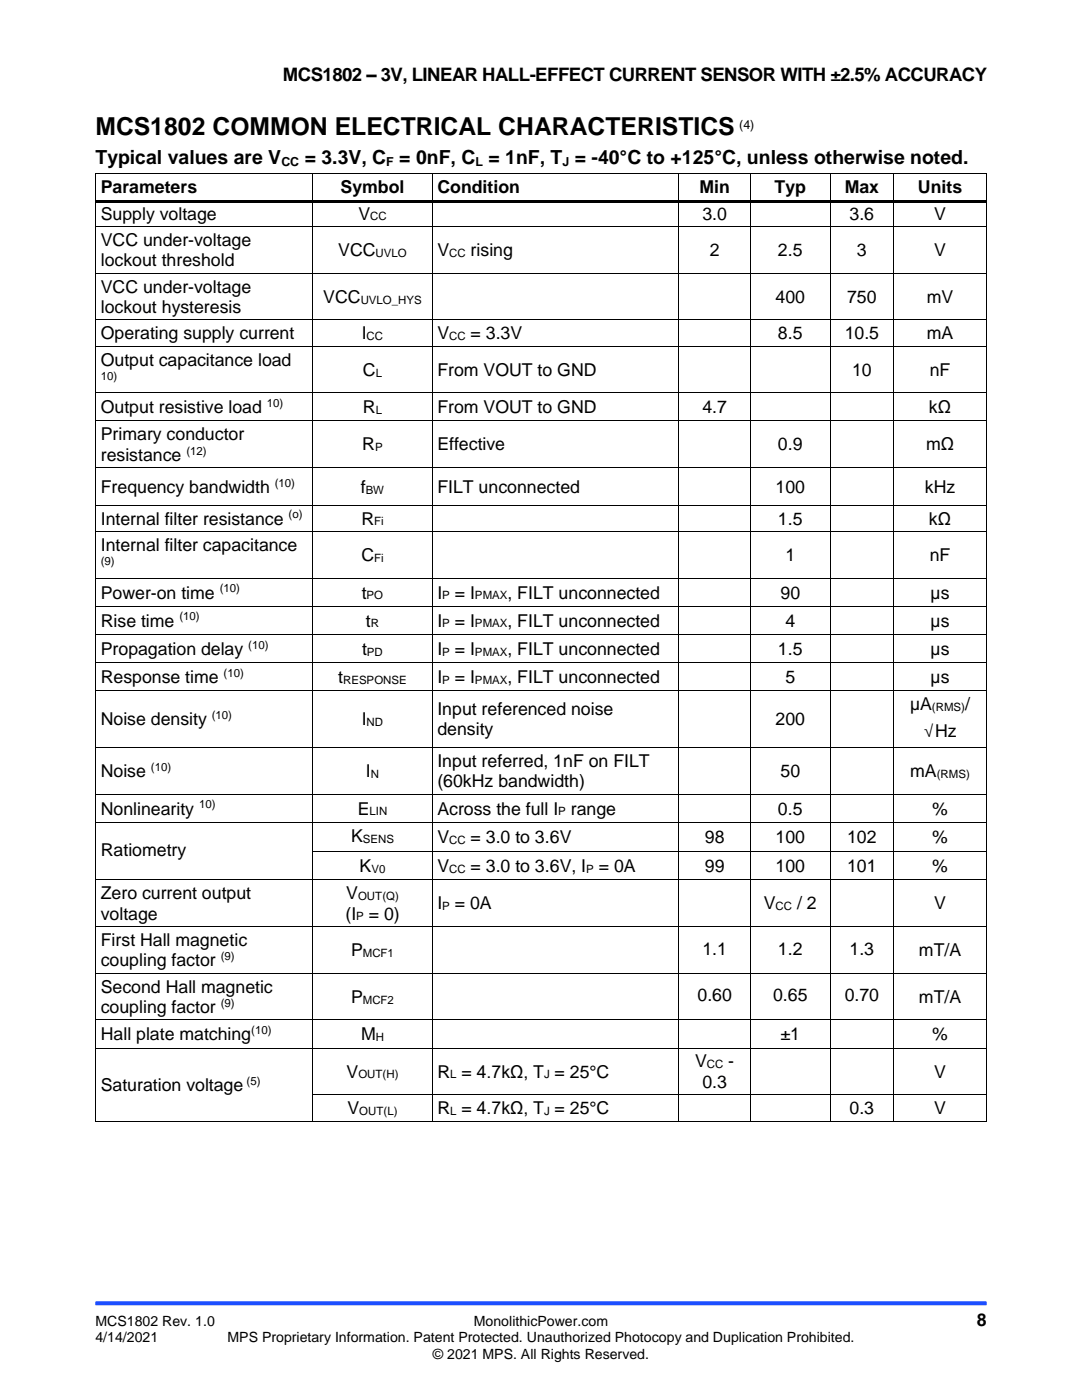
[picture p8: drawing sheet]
<svg xmlns="http://www.w3.org/2000/svg" width="216mm" height="279mm" viewBox="0 0 216 279" stroke-linecap="round" stroke-linejoin="round" font-family="sans-serif">
<defs><g id="words">
<text font-size="4.9" x="19" y="27">MCS1802 COMMON ELECTRICAL CHARACTERISTICS</text>
<g font-size="3.9">
<text x="19" y="32.7">Typical values are V</text>
<text x="60.8" y="32.7">= 3.3V, C = 0nF, C = 1nF, T = -40°C to +125°C, unless otherwise noted.</text>
</g>
<text font-size="3.7" x="56.5" y="16.2">MCS1802 – 3V, LINEAR HALL-EFFECT CURRENT SENSOR WITH ±2.5% ACCURACY</text>
<g font-size="3.5">
<text x="20.1" y="38.6">Parameters</text>
<text x="68" y="38.6">Symbol</text>
<text x="87.3" y="38.6">Condition</text>
<text x="139.6" y="38.6">Min</text>
<text x="154.6" y="38.6">Typ</text>
<text x="168.5" y="38.6">Max</text>
<text x="183.2" y="38.6">Units</text>
<text x="20.1" y="43.8">Supply voltage</text>
<text x="71.5" y="43.8">V</text>
<text x="140.2" y="43.8">3.0</text>
<text x="169.5" y="43.8">3.6</text>
<text x="186.4" y="43.8">V</text>
<text x="20.1" y="49.1">VCC under-voltage</text>
<text x="20.1" y="53.1">lockout threshold</text>
<text x="67.5" y="51.1">VCC</text>
<text x="87.3" y="51.1">V</text>
<text x="93.9" y="51.1">rising</text>
<text x="141.6" y="51.1">2</text>
<text x="155.2" y="51.1">2.5</text>
<text x="171" y="51.1">3</text>
<text x="186.4" y="51.1">V</text>
<text x="20.1" y="58.4">VCC under-voltage</text>
<text x="20.1" y="62.4">lockout hysteresis</text>
<text x="64.5" y="60.4">VCC</text>
<text x="154.7" y="60.4">400</text>
<text x="169" y="60.4">750</text>
<text x="184.9" y="60.4">mV</text>
<text x="20.1" y="67.7">Operating supply current</text>
<text x="72.2" y="67.7">I</text>
<text x="87.3" y="67.7">V</text>
<text x="93.9" y="67.7">= 3.3V</text>
<text x="155.2" y="67.7">8.5</text>
<text x="168.5" y="67.7">10.5</text>
<text x="184.9" y="67.7">mA</text>
<text x="20.1" y="72.9">Output capacitance load</text>
<text x="72.4" y="75">C</text>
<text x="87.3" y="75">From VOUT to GND</text>
<text x="170" y="75">10</text>
<text x="185.5" y="75">nF</text>
<text x="20.1" y="82.5">Output resistive load</text>
<text x="72.4" y="82.5">R</text>
<text x="87.3" y="82.5">From VOUT to GND</text>
<text x="140.2" y="82.5">4.7</text>
<text x="185.4" y="82.5">kΩ</text>
<text x="20.1" y="87.9">Primary conductor</text>
<text x="72.3" y="89.9">R</text>
<text x="87.3" y="89.9">Effective</text>
<text x="155.2" y="89.9">0.9</text>
<text x="184.8" y="89.9">mΩ</text>
<text x="20.1" y="91.9">resistance</text>
<text x="20.1" y="98.3">Frequency bandwidth</text>
<text x="72" y="98.3">f</text>
<text x="87.3" y="98.3">FILT unconnected</text>
<text x="154.7" y="98.3">100</text>
<text x="184.5" y="98.3">kHz</text>
<text x="20.1" y="104.7">Internal filter resistance</text>
<text x="72.1" y="104.7">R</text>
<text x="155.2" y="104.7">1.5</text>
<text x="185.4" y="104.7">kΩ</text>
<text x="20.1" y="110">Internal filter capacitance</text>
<text x="72.1" y="112">C</text>
<text x="156.7" y="112">1</text>
<text x="185.5" y="112">nF</text>
<text x="20.1" y="119.5">Power-on time</text>
<text x="72.2" y="119.5">t</text>
<text x="87.3" y="119.5">I</text>
<text x="90.7" y="119.5">= I</text>
<text x="101.3" y="119.5">, FILT unconnected</text>
<text x="155.7" y="119.5">90</text>
<text x="185.7" y="119.5">µs</text>
<text x="20.1" y="125.1">Rise time</text>
<text x="73" y="125.1">t</text>
<text x="87.3" y="125.1">I</text>
<text x="90.7" y="125.1">= I</text>
<text x="101.3" y="125.1">, FILT unconnected</text>
<text x="156.7" y="125.1">4</text>
<text x="185.7" y="125.1">µs</text>
<text x="20.1" y="130.7">Propagation delay</text>
<text x="72.2" y="130.7">t</text>
<text x="87.3" y="130.7">I</text>
<text x="90.7" y="130.7">= I</text>
<text x="101.3" y="130.7">, FILT unconnected</text>
<text x="155.2" y="130.7">1.5</text>
<text x="185.7" y="130.7">µs</text>
<text x="20.1" y="136.3">Response time</text>
<text x="67.5" y="136.3">t</text>
<text x="87.3" y="136.3">I</text>
<text x="90.7" y="136.3">= I</text>
<text x="101.3" y="136.3">, FILT unconnected</text>
<text x="156.7" y="136.3">5</text>
<text x="185.7" y="136.3">µs</text>
<text x="87.3" y="142.7">Input referenced noise</text>
<text x="181.6" y="141.7">µA</text>
<text x="192.6" y="141.7">/</text>
<text x="20.1" y="144.8">Noise density</text>
<text x="72.2" y="144.8">I</text>
<text x="87.3" y="146.8">density</text>
<text x="154.7" y="144.8">200</text>
<text x="184.2" y="147">√Hz</text>
<text x="20.1" y="155.1">Noise</text>
<text x="73" y="155.1">I</text>
<text x="87.3" y="153.1">Input referred, 1nF on FILT</text>
<text x="155.7" y="155.1">50</text>
<text x="181.6" y="155.1">mA</text>
<text x="87.3" y="157.1">(60kHz bandwidth)</text>
<text x="20.1" y="162.6">Nonlinearity</text>
<text x="70" y="168">K</text>
<text x="71.4" y="162.6">E</text>
<text x="87.3" y="162.6">Across the full I</text>
<text x="113.9" y="162.6">range</text>
<text x="155.2" y="162.6">0.5</text>
<text x="186" y="162.6">%</text>
<text x="20.1" y="170.8">Ratiometry</text>
<text x="87.3" y="168.3">V</text>
<text x="93.9" y="168.3">= 3.0 to 3.6V</text>
<text x="140.6" y="168.3">98</text>
<text x="154.7" y="168.3">100</text>
<text x="169" y="168.3">102</text>
<text x="186" y="168.3">%</text>
<text x="20.1" y="179.5">Zero current output</text>
<text x="69.1" y="179.5">V</text>
<text x="71.8" y="174">K</text>
<text x="87.3" y="174">V</text>
<text x="93.9" y="174">= 3.0 to 3.6V, I</text>
<text x="119.5" y="174">= 0A</text>
<text x="140.6" y="174">99</text>
<text x="154.7" y="174">100</text>
<text x="169" y="174">101</text>
<text x="186" y="174">%</text>
<text x="20.1" y="183.5">voltage</text>
<text x="68.9" y="183.5">(I</text>
<text x="73.6" y="183.5">= 0)</text>
<text x="87.3" y="181.5">I</text>
<text x="90.7" y="181.5">= 0A</text>
<text x="152.4" y="181.5">V</text>
<text x="159" y="181.5">/ 2</text>
<text x="186.4" y="181.5">V</text>
<text x="20.1" y="188.8">First Hall magnetic</text>
<text x="70" y="190.8">P</text>
<text x="140.2" y="190.5">1.1</text>
<text x="155.2" y="190.5">1.2</text>
<text x="169.5" y="190.5">1.3</text>
<text x="183.4" y="190.8">mT/A</text>
<text x="20.1" y="192.8">coupling factor</text>
<text x="20.1" y="198.1">Second Hall magnetic</text>
<text x="20.1" y="202.2">coupling factor</text>
<text x="70" y="200.1">P</text>
<text x="139.2" y="199.8">0.60</text>
<text x="154.3" y="199.8">0.65</text>
<text x="168.5" y="199.8">0.70</text>
<text x="183.4" y="200.1">mT/A</text>
<text x="20.1" y="207.6">Hall plate matching</text>
<text x="72" y="207.6">M</text>
<text x="155.7" y="207.6">±1</text>
<text x="186" y="207.6">%</text>
<text x="69.2" y="215">V</text>
<text x="87.3" y="215">R = 4.7kΩ, T = 25°C</text>
<text x="138.7" y="213">V</text>
<text x="145.3" y="213">-</text>
<text x="186.4" y="215">V</text>
<text x="20.1" y="217.7">Saturation voltage</text>
<text x="140.2" y="217.1">0.3</text>
<text x="69.3" y="222.3">V</text>
<text x="87.3" y="222.3">R = 4.7kΩ, T = 25°C</text>
<text x="169.5" y="222.3">0.3</text>
<text x="186.4" y="222.3">V</text>
<text x="194.9" y="264.5">8</text>
</g>
<g font-size="2.8">
<text x="19" y="264.5">MCS1802 Rev. 1.0</text>
<text x="19" y="267.9">4/14/2021</text>
<text x="45.4" y="267.9">MPS Proprietary Information. Patent Protected. Unauthorized Photocopy and Duplication Prohibited.</text>
<text x="94.6" y="264.5">MonolithicPower.com</text>
<text x="86.4" y="271.2">© 2021 MPS. All Rights Reserved.</text>
</g>
<g font-size="2.5">
<text x="147.5" y="25.7">(4)</text>
<text x="56.1" y="33.1">CC</text>
<text x="77.1" y="33.1">F</text>
<text x="94.9" y="33.1">L</text>
<text x="112.2" y="33.1">J</text>
</g>
<g font-size="2.3">
<text x="73.9" y="44">CC</text>
<text x="75" y="51.3">UVLO</text>
<text x="89.6" y="51.3">CC</text>
<text x="72" y="60.6">UVLO_HYS</text>
<text x="73.2" y="67.9">CC</text>
<text x="89.6" y="67.9">CC</text>
<text x="20.1" y="75.8">10)</text>
<text x="75" y="75.1">L</text>
<text x="53.3" y="81.2">10)</text>
<text x="75" y="82.6">L</text>
<text x="37.2" y="90.7">(12)</text>
<text x="74.9" y="90.1">P</text>
<text x="54.8" y="97.1">(10)</text>
<text x="73" y="98.5">BW</text>
<text x="57.6" y="103.5">(o)</text>
<text x="74.7" y="104.9">Fi</text>
<text x="20.1" y="112.8">(9)</text>
<text x="74.7" y="112.1">Fi</text>
<text x="43.8" y="118.2">(10)</text>
<text x="73.2" y="119.6">PO</text>
<text x="88.3" y="119.6">P</text>
<text x="94.8" y="119.6">PMAX</text>
<text x="35.8" y="123.8">(10)</text>
<text x="74" y="125.2">R</text>
<text x="88.3" y="125.2">P</text>
<text x="94.8" y="125.2">PMAX</text>
<text x="49.5" y="129.4">(10)</text>
<text x="73.2" y="130.8">PD</text>
<text x="88.3" y="130.8">P</text>
<text x="94.8" y="130.8">PMAX</text>
<text x="44.6" y="135.1">(10)</text>
<text x="68.5" y="136.4">RESPONSE</text>
<text x="88.3" y="136.4">P</text>
<text x="94.8" y="136.4">PMAX</text>
<text x="42.3" y="143.5">(10)</text>
<text x="186" y="141.9">(RMS)</text>
<text x="73.2" y="144.9">ND</text>
<text x="30.1" y="153.9">(10)</text>
<text x="74" y="155.3">N</text>
<text x="186.9" y="155.3">(RMS)</text>
<text x="39.7" y="161.3">10)</text>
<text x="73.7" y="162.7">LIN</text>
<text x="111.4" y="162.7">P</text>
<text x="72.4" y="168.2">SENS</text>
<text x="89.6" y="168.5">CC</text>
<text x="71.4" y="179.6">OUT(Q)</text>
<text x="74.1" y="174.2">V0</text>
<text x="89.6" y="174.2">CC</text>
<text x="117" y="174.2">P</text>
<text x="71.1" y="183.7">P</text>
<text x="88.3" y="181.7">P</text>
<text x="154.8" y="181.7">CC</text>
<text x="44.1" y="191.6">(9)</text>
<text x="72.4" y="191">MCF1</text>
<text x="44.1" y="200.9">(9)</text>
<text x="72.4" y="200.3">MCF2</text>
<text x="50.1" y="206.3">(10)</text>
<text x="75" y="207.7">H</text>
<text x="71.5" y="215.2">OUT(H)</text>
<text x="89.8" y="215.2">L</text>
<text x="108.5" y="215.2">J</text>
<text x="141" y="213.2">CC</text>
<text x="49.2" y="216.4">(5)</text>
<text x="71.7" y="222.5">OUT(L)</text>
<text x="89.8" y="222.5">L</text>
<text x="108.5" y="222.5">J</text>
</g>
</g></defs>
<path d="M19 260.1h177.8" fill="none" stroke="#1c4eff" stroke-width=".8" stroke-linecap="butt"/>
<g fill="#000">
<path d="M19 34.6h.2v.7h-.2z" fill-rule="evenodd"/>
<path d="M19 34.6h.2v.2h-.2z" fill-rule="evenodd"/>
<path d="M62.4 34.8h.1v.5h-.1z" fill-rule="evenodd"/>
<path d="M62.4 34.6h.1v.2h-.1z" fill-rule="evenodd"/>
<path d="M86.2 34.8h.1v.5h-.1z" fill-rule="evenodd"/>
<path d="M86.2 34.6h.1v.2h-.1z" fill-rule="evenodd"/>
<path d="M135.4 34.8h.2v.5h-.2z" fill-rule="evenodd"/>
<path d="M135.4 34.6h.2v.2h-.2z" fill-rule="evenodd"/>
<path d="M149.7 34.8h.2v.5h-.2z" fill-rule="evenodd"/>
<path d="M149.7 34.6h.2v.2h-.2z" fill-rule="evenodd"/>
<path d="M165.6 34.8h.1v.5h-.1z" fill-rule="evenodd"/>
<path d="M165.6 34.6h.1v.2h-.1z" fill-rule="evenodd"/>
<path d="M178.3 34.8h.1v.5h-.1z" fill-rule="evenodd"/>
<path d="M178.3 34.6h.1v.2h-.1z" fill-rule="evenodd"/>
<path d="M196.7 34.6h.2v.7h-.2z" fill-rule="evenodd"/>
<path d="M196.7 34.6h.2v.2h-.2z" fill-rule="evenodd"/>
<path d="M19 39.9h.2v.7h-.2z" fill-rule="evenodd"/>
<path d="M19 45.1h.2v.7h-.2z" fill-rule="evenodd"/>
<path d="M19 54.4h.2v.7h-.2z" fill-rule="evenodd"/>
<path d="M19.2 39.9h43.2v.5h-43.2z" fill-rule="evenodd"/>
<path d="M62.4 40.4h.1v.2h-.1z" fill-rule="evenodd"/>
<path d="M62.4 39.9h.5v.5h-.5z" fill-rule="evenodd"/>
<path d="M62.4 45.1h.1v.7h-.1z" fill-rule="evenodd"/>
<path d="M62.4 54.4h.1v.7h-.1z" fill-rule="evenodd"/>
<path d="M62.9 39.9h23.3v.5h-23.3z" fill-rule="evenodd"/>
<path d="M86.2 40.4h.1v.2h-.1z" fill-rule="evenodd"/>
<path d="M86.2 39.9h.5v.5h-.5z" fill-rule="evenodd"/>
<path d="M86.2 45.1h.1v.7h-.1z" fill-rule="evenodd"/>
<path d="M86.2 54.4h.1v.7h-.1z" fill-rule="evenodd"/>
<path d="M86.7 39.9h48.7v.5h-48.7z" fill-rule="evenodd"/>
<path d="M135.4 40.4h.2v.2h-.2z" fill-rule="evenodd"/>
<path d="M135.4 39.9h.5v.5h-.5z" fill-rule="evenodd"/>
<path d="M135.4 45.1h.2v.7h-.2z" fill-rule="evenodd"/>
<path d="M135.4 54.4h.2v.7h-.2z" fill-rule="evenodd"/>
<path d="M135.9 39.9h13.8v.5h-13.8z" fill-rule="evenodd"/>
<path d="M149.7 40.4h.2v.2h-.2z" fill-rule="evenodd"/>
<path d="M149.7 39.9h.5v.5h-.5z" fill-rule="evenodd"/>
<path d="M149.7 45.1h.2v.7h-.2z" fill-rule="evenodd"/>
<path d="M149.7 54.4h.2v.7h-.2z" fill-rule="evenodd"/>
<path d="M150.2 39.9h15.4v.5h-15.4z" fill-rule="evenodd"/>
<path d="M165.6 40.4h.1v.2h-.1z" fill-rule="evenodd"/>
<path d="M165.6 39.9h.5v.5h-.5z" fill-rule="evenodd"/>
<path d="M165.6 45.1h.1v.7h-.1z" fill-rule="evenodd"/>
<path d="M165.6 54.4h.1v.7h-.1z" fill-rule="evenodd"/>
<path d="M166.1 39.9h12.2v.5h-12.2z" fill-rule="evenodd"/>
<path d="M178.3 40.4h.1v.2h-.1z" fill-rule="evenodd"/>
<path d="M178.3 39.9h.5v.5h-.5z" fill-rule="evenodd"/>
<path d="M178.3 45.1h.1v.7h-.1z" fill-rule="evenodd"/>
<path d="M178.3 54.4h.1v.7h-.1z" fill-rule="evenodd"/>
<path d="M178.8 39.9h17.9v.5h-17.9z" fill-rule="evenodd"/>
<path d="M196.7 39.9h.2v.7h-.2z" fill-rule="evenodd"/>
<path d="M196.7 45.1h.2v.7h-.2z" fill-rule="evenodd"/>
<path d="M196.7 54.4h.2v.7h-.2z" fill-rule="evenodd"/>
<path d="M19 63.8h.2v.7h-.2z" fill-rule="evenodd"/>
<path d="M19 69h.2v.7h-.2z" fill-rule="evenodd"/>
<path d="M19 78.3h.2v.7h-.2z" fill-rule="evenodd"/>
<path d="M62.4 63.8h.1v.7h-.1z" fill-rule="evenodd"/>
<path d="M62.4 69h.1v.7h-.1z" fill-rule="evenodd"/>
<path d="M62.4 78.3h.1v.7h-.1z" fill-rule="evenodd"/>
<path d="M86.2 63.8h.1v.7h-.1z" fill-rule="evenodd"/>
<path d="M86.2 69h.1v.7h-.1z" fill-rule="evenodd"/>
<path d="M86.2 78.3h.1v.7h-.1z" fill-rule="evenodd"/>
<path d="M135.4 63.8h.2v.7h-.2z" fill-rule="evenodd"/>
<path d="M135.4 69h.2v.7h-.2z" fill-rule="evenodd"/>
<path d="M135.4 78.3h.2v.7h-.2z" fill-rule="evenodd"/>
<path d="M149.7 63.8h.2v.7h-.2z" fill-rule="evenodd"/>
<path d="M149.7 69h.2v.7h-.2z" fill-rule="evenodd"/>
<path d="M149.7 78.3h.2v.7h-.2z" fill-rule="evenodd"/>
<path d="M165.6 63.8h.1v.7h-.1z" fill-rule="evenodd"/>
<path d="M165.6 69h.1v.7h-.1z" fill-rule="evenodd"/>
<path d="M165.6 78.3h.1v.7h-.1z" fill-rule="evenodd"/>
<path d="M178.3 63.8h.1v.7h-.1z" fill-rule="evenodd"/>
<path d="M178.3 69h.1v.7h-.1z" fill-rule="evenodd"/>
<path d="M178.3 78.3h.1v.7h-.1z" fill-rule="evenodd"/>
<path d="M196.7 63.8h.2v.7h-.2z" fill-rule="evenodd"/>
<path d="M196.7 69h.2v.7h-.2z" fill-rule="evenodd"/>
<path d="M196.7 78.3h.2v.7h-.2z" fill-rule="evenodd"/>
<path d="M19 83.9h.2v.7h-.2z" fill-rule="evenodd"/>
<path d="M19 93.2h.2v.7h-.2z" fill-rule="evenodd"/>
<path d="M62.4 83.9h.1v.7h-.1z" fill-rule="evenodd"/>
<path d="M62.4 93.2h.1v.7h-.1z" fill-rule="evenodd"/>
<path d="M86.2 83.9h.1v.7h-.1z" fill-rule="evenodd"/>
<path d="M86.2 93.2h.1v.7h-.1z" fill-rule="evenodd"/>
<path d="M135.4 83.9h.2v.7h-.2z" fill-rule="evenodd"/>
<path d="M135.4 93.2h.2v.7h-.2z" fill-rule="evenodd"/>
<path d="M149.7 83.9h.2v.7h-.2z" fill-rule="evenodd"/>
<path d="M149.7 93.2h.2v.7h-.2z" fill-rule="evenodd"/>
<path d="M165.6 83.9h.1v.7h-.1z" fill-rule="evenodd"/>
<path d="M165.6 93.2h.1v.7h-.1z" fill-rule="evenodd"/>
<path d="M178.3 83.9h.1v.7h-.1z" fill-rule="evenodd"/>
<path d="M178.3 93.2h.1v.7h-.1z" fill-rule="evenodd"/>
<path d="M196.7 83.9h.2v.7h-.2z" fill-rule="evenodd"/>
<path d="M196.7 93.2h.2v.7h-.2z" fill-rule="evenodd"/>
<path d="M19 100.8h.2v.7h-.2z" fill-rule="evenodd"/>
<path d="M19 106h.2v.7h-.2z" fill-rule="evenodd"/>
<path d="M19 115.3h.2v.7h-.2z" fill-rule="evenodd"/>
<path d="M62.4 100.8h.1v.7h-.1z" fill-rule="evenodd"/>
<path d="M62.4 106h.1v.7h-.1z" fill-rule="evenodd"/>
<path d="M62.4 115.3h.1v.7h-.1z" fill-rule="evenodd"/>
<path d="M86.2 100.8h.1v.7h-.1z" fill-rule="evenodd"/>
<path d="M86.2 106h.1v.7h-.1z" fill-rule="evenodd"/>
<path d="M86.2 115.3h.1v.7h-.1z" fill-rule="evenodd"/>
<path d="M135.4 100.8h.2v.7h-.2z" fill-rule="evenodd"/>
<path d="M135.4 106h.2v.7h-.2z" fill-rule="evenodd"/>
<path d="M135.4 115.3h.2v.7h-.2z" fill-rule="evenodd"/>
<path d="M149.7 100.8h.2v.7h-.2z" fill-rule="evenodd"/>
<path d="M149.7 106h.2v.7h-.2z" fill-rule="evenodd"/>
<path d="M149.7 115.3h.2v.7h-.2z" fill-rule="evenodd"/>
<path d="M165.6 100.8h.1v.7h-.1z" fill-rule="evenodd"/>
<path d="M165.6 106h.1v.7h-.1z" fill-rule="evenodd"/>
<path d="M165.6 115.3h.1v.7h-.1z" fill-rule="evenodd"/>
<path d="M178.3 100.8h.1v.7h-.1z" fill-rule="evenodd"/>
<path d="M178.3 106h.1v.7h-.1z" fill-rule="evenodd"/>
<path d="M178.3 115.3h.1v.7h-.1z" fill-rule="evenodd"/>
<path d="M196.7 100.8h.2v.7h-.2z" fill-rule="evenodd"/>
<path d="M196.7 106h.2v.7h-.2z" fill-rule="evenodd"/>
<path d="M196.7 115.3h.2v.7h-.2z" fill-rule="evenodd"/>
<path d="M19 120.9h.2v.7h-.2z" fill-rule="evenodd"/>
<path d="M19 126.5h.2v.7h-.2z" fill-rule="evenodd"/>
<path d="M19 132.2h.2v.6h-.2z" fill-rule="evenodd"/>
<path d="M19 137.8h.2v.7h-.2z" fill-rule="evenodd"/>
<path d="M62.4 120.9h.1v.7h-.1z" fill-rule="evenodd"/>
<path d="M62.4 126.5h.1v.7h-.1z" fill-rule="evenodd"/>
<path d="M62.4 132.2h.1v.6h-.1z" fill-rule="evenodd"/>
<path d="M62.4 137.8h.1v.7h-.1z" fill-rule="evenodd"/>
<path d="M86.2 120.9h.1v.7h-.1z" fill-rule="evenodd"/>
<path d="M86.2 126.5h.1v.7h-.1z" fill-rule="evenodd"/>
<path d="M86.2 132.2h.1v.6h-.1z" fill-rule="evenodd"/>
<path d="M86.2 137.8h.1v.7h-.1z" fill-rule="evenodd"/>
<path d="M135.4 120.9h.2v.7h-.2z" fill-rule="evenodd"/>
<path d="M135.4 126.5h.2v.7h-.2z" fill-rule="evenodd"/>
<path d="M135.4 132.2h.2v.6h-.2z" fill-rule="evenodd"/>
<path d="M135.4 137.8h.2v.7h-.2z" fill-rule="evenodd"/>
<path d="M149.7 120.9h.2v.7h-.2z" fill-rule="evenodd"/>
<path d="M149.7 126.5h.2v.7h-.2z" fill-rule="evenodd"/>
<path d="M149.7 132.2h.2v.6h-.2z" fill-rule="evenodd"/>
<path d="M149.7 137.8h.2v.7h-.2z" fill-rule="evenodd"/>
<path d="M165.6 120.9h.1v.7h-.1z" fill-rule="evenodd"/>
<path d="M165.6 126.5h.1v.7h-.1z" fill-rule="evenodd"/>
<path d="M165.6 132.2h.1v.6h-.1z" fill-rule="evenodd"/>
<path d="M165.6 137.8h.1v.7h-.1z" fill-rule="evenodd"/>
<path d="M178.3 120.9h.1v.7h-.1z" fill-rule="evenodd"/>
<path d="M178.3 126.5h.1v.7h-.1z" fill-rule="evenodd"/>
<path d="M178.3 132.2h.1v.6h-.1z" fill-rule="evenodd"/>
<path d="M178.3 137.8h.1v.7h-.1z" fill-rule="evenodd"/>
<path d="M196.7 120.9h.2v.7h-.2z" fill-rule="evenodd"/>
<path d="M196.7 126.5h.2v.7h-.2z" fill-rule="evenodd"/>
<path d="M196.7 132.2h.2v.6h-.2z" fill-rule="evenodd"/>
<path d="M196.7 137.8h.2v.7h-.2z" fill-rule="evenodd"/>
<path d="M19 149.1h.2v.7h-.2z" fill-rule="evenodd"/>
<path d="M19 158.4h.2v.7h-.2z" fill-rule="evenodd"/>
<path d="M62.4 149.1h.1v.7h-.1z" fill-rule="evenodd"/>
<path d="M62.4 158.4h.1v.7h-.1z" fill-rule="evenodd"/>
<path d="M86.2 149.1h.1v.7h-.1z" fill-rule="evenodd"/>
<path d="M86.2 158.4h.1v.7h-.1z" fill-rule="evenodd"/>
<path d="M135.4 149.1h.2v.7h-.2z" fill-rule="evenodd"/>
<path d="M135.4 158.4h.2v.7h-.2z" fill-rule="evenodd"/>
<path d="M149.7 149.1h.2v.7h-.2z" fill-rule="evenodd"/>
<path d="M149.7 158.4h.2v.7h-.2z" fill-rule="evenodd"/>
<path d="M165.6 149.1h.1v.7h-.1z" fill-rule="evenodd"/>
<path d="M165.6 158.4h.1v.7h-.1z" fill-rule="evenodd"/>
<path d="M178.3 149.1h.1v.7h-.1z" fill-rule="evenodd"/>
<path d="M178.3 158.4h.1v.7h-.1z" fill-rule="evenodd"/>
<path d="M196.7 149.1h.2v.7h-.2z" fill-rule="evenodd"/>
<path d="M196.7 158.4h.2v.7h-.2z" fill-rule="evenodd"/>
<path d="M19 164.1h.2v.7h-.2z" fill-rule="evenodd"/>
<path d="M19 169.9h.2v.7h-.2z" fill-rule="evenodd"/>
<path d="M19 175.5h.2v.7h-.2z" fill-rule="evenodd"/>
<path d="M62.4 164.1h.1v.7h-.1z" fill-rule="evenodd"/>
<path d="M62.4 169.9h.1v.7h-.1z" fill-rule="evenodd"/>
<path d="M62.4 175.5h.1v.7h-.1z" fill-rule="evenodd"/>
<path d="M86.2 164.1h.1v.7h-.1z" fill-rule="evenodd"/>
<path d="M86.2 169.9h.1v.7h-.1z" fill-rule="evenodd"/>
<path d="M86.2 175.5h.1v.7h-.1z" fill-rule="evenodd"/>
<path d="M135.4 164.1h.2v.7h-.2z" fill-rule="evenodd"/>
<path d="M135.4 169.9h.2v.7h-.2z" fill-rule="evenodd"/>
<path d="M135.4 175.5h.2v.7h-.2z" fill-rule="evenodd"/>
<path d="M149.7 164.1h.2v.7h-.2z" fill-rule="evenodd"/>
<path d="M149.7 169.9h.2v.7h-.2z" fill-rule="evenodd"/>
<path d="M149.7 175.5h.2v.7h-.2z" fill-rule="evenodd"/>
<path d="M165.6 164.1h.1v.7h-.1z" fill-rule="evenodd"/>
<path d="M165.6 169.9h.1v.7h-.1z" fill-rule="evenodd"/>
<path d="M165.6 175.5h.1v.7h-.1z" fill-rule="evenodd"/>
<path d="M178.3 164.1h.1v.7h-.1z" fill-rule="evenodd"/>
<path d="M178.3 169.9h.1v.7h-.1z" fill-rule="evenodd"/>
<path d="M178.3 175.5h.1v.7h-.1z" fill-rule="evenodd"/>
<path d="M196.7 164.1h.2v.7h-.2z" fill-rule="evenodd"/>
<path d="M196.7 169.9h.2v.7h-.2z" fill-rule="evenodd"/>
<path d="M196.7 175.5h.2v.7h-.2z" fill-rule="evenodd"/>
<path d="M19 184.8h.2v.7h-.2z" fill-rule="evenodd"/>
<path d="M19 194.2h.2v.7h-.2z" fill-rule="evenodd"/>
<path d="M62.4 184.8h.1v.7h-.1z" fill-rule="evenodd"/>
<path d="M62.4 194.2h.1v.7h-.1z" fill-rule="evenodd"/>
<path d="M86.2 184.8h.1v.7h-.1z" fill-rule="evenodd"/>
<path d="M86.2 194.2h.1v.7h-.1z" fill-rule="evenodd"/>
<path d="M135.4 184.8h.2v.7h-.2z" fill-rule="evenodd"/>
<path d="M135.4 194.2h.2v.7h-.2z" fill-rule="evenodd"/>
<path d="M149.7 184.8h.2v.7h-.2z" fill-rule="evenodd"/>
<path d="M149.7 194.2h.2v.7h-.2z" fill-rule="evenodd"/>
<path d="M165.6 184.8h.1v.7h-.1z" fill-rule="evenodd"/>
<path d="M165.6 194.2h.1v.7h-.1z" fill-rule="evenodd"/>
<path d="M178.3 184.8h.1v.7h-.1z" fill-rule="evenodd"/>
<path d="M178.3 194.2h.1v.7h-.1z" fill-rule="evenodd"/>
<path d="M196.7 184.8h.2v.7h-.2z" fill-rule="evenodd"/>
<path d="M196.7 194.2h.2v.7h-.2z" fill-rule="evenodd"/>
<path d="M19 203.5h.2v.7h-.2z" fill-rule="evenodd"/>
<path d="M19 209.1h.2v.7h-.2z" fill-rule="evenodd"/>
<path d="M19 218.4h.2v.7h-.2z" fill-rule="evenodd"/>
<path d="M62.4 203.5h.1v.7h-.1z" fill-rule="evenodd"/>
<path d="M62.4 209.1h.1v.7h-.1z" fill-rule="evenodd"/>
<path d="M62.4 218.4h.1v.7h-.1z" fill-rule="evenodd"/>
<path d="M86.2 203.5h.1v.7h-.1z" fill-rule="evenodd"/>
<path d="M86.2 209.1h.1v.7h-.1z" fill-rule="evenodd"/>
<path d="M86.2 218.4h.1v.7h-.1z" fill-rule="evenodd"/>
<path d="M135.4 203.5h.2v.7h-.2z" fill-rule="evenodd"/>
<path d="M135.4 209.1h.2v.7h-.2z" fill-rule="evenodd"/>
<path d="M135.4 218.4h.2v.7h-.2z" fill-rule="evenodd"/>
<path d="M149.7 203.5h.2v.7h-.2z" fill-rule="evenodd"/>
<path d="M149.7 209.1h.2v.7h-.2z" fill-rule="evenodd"/>
<path d="M149.7 218.4h.2v.7h-.2z" fill-rule="evenodd"/>
<path d="M165.6 203.5h.1v.7h-.1z" fill-rule="evenodd"/>
<path d="M165.6 209.1h.1v.7h-.1z" fill-rule="evenodd"/>
<path d="M165.6 218.4h.1v.7h-.1z" fill-rule="evenodd"/>
<path d="M178.3 203.5h.1v.7h-.1z" fill-rule="evenodd"/>
<path d="M178.3 209.1h.1v.7h-.1z" fill-rule="evenodd"/>
<path d="M178.3 218.4h.1v.7h-.1z" fill-rule="evenodd"/>
<path d="M196.7 203.5h.2v.7h-.2z" fill-rule="evenodd"/>
<path d="M196.7 209.1h.2v.7h-.2z" fill-rule="evenodd"/>
<path d="M196.7 218.4h.2v.7h-.2z" fill-rule="evenodd"/>
<path d="M19 223.6h.2v.2h-.2z" fill-rule="evenodd"/>
<path d="M19 223.6h.2v.2h-.2z" fill-rule="evenodd"/>
<path d="M62.4 223.6h.1v.2h-.1z" fill-rule="evenodd"/>
<path d="M86.2 223.6h.1v.2h-.1z" fill-rule="evenodd"/>
<path d="M135.4 223.6h.2v.2h-.2z" fill-rule="evenodd"/>
<path d="M149.7 223.6h.2v.2h-.2z" fill-rule="evenodd"/>
<path d="M165.6 223.6h.1v.2h-.1z" fill-rule="evenodd"/>
<path d="M178.3 223.6h.1v.2h-.1z" fill-rule="evenodd"/>
<path d="M196.7 223.6h.2v.2h-.2z" fill-rule="evenodd"/>
<path d="M196.7 223.6h.2v.2h-.2z" fill-rule="evenodd"/>
</g>
<g fill="none" stroke="#000" stroke-width=".2">
<path d="M19.1 35.3v4.6M19.2 34.7h43.2M62.4 35.3v4.6M62.5 34.7h23.7M86.3 35.3v4.6M86.3 34.7h49.1M135.5 35.3v4.6M135.6 34.7h14.1M149.8 35.3v4.6M149.9 34.7h15.7M165.6 35.3v4.6M165.7 34.7h12.6"/>
<path d="M178.3 35.3v4.6M178.4 34.7h18.3M196.8 35.3v4.6M19.1 40.6v4.5M19.1 45.8v8.6M19.1 55.1v8.7M19.2 45.2h43.2M19.2 54.5h43.2M62.4 40.6v4.5M62.4 45.8v8.6M62.4 55.1v8.7M62.5 45.2h23.7"/>
<path d="M62.5 54.5h23.7M86.3 40.6v4.5M86.3 45.8v8.6M86.3 55.1v8.7M86.3 45.2h49.1M86.3 54.5h49.1M135.5 40.6v4.5M135.5 45.8v8.6M135.5 55.1v8.7M135.6 45.2h14.1M135.6 54.5h14.1M149.8 40.6v4.5"/>
<path d="M149.8 45.8v8.6M149.8 55.1v8.7M149.9 45.2h15.7M149.9 54.5h15.7M165.6 40.6v4.5M165.6 45.8v8.6M165.6 55.1v8.7M165.7 45.2h12.6M165.7 54.5h12.6M178.3 40.6v4.5M178.3 45.8v8.6M178.3 55.1v8.7"/>
<path d="M178.4 45.2h18.3M178.4 54.5h18.3M196.8 40.6v4.5M196.8 45.8v8.6M196.8 55.1v8.7M19.1 64.5v4.5M19.1 69.7v8.6M19.1 79v4.9M19.2 63.8h43.2M19.2 69.1h43.2M19.2 78.4h43.2M62.4 64.5v4.5"/>
<path d="M62.4 69.7v8.6M62.4 79v4.9M62.5 63.8h23.7M62.5 69.1h23.7M62.5 78.4h23.7M86.3 64.5v4.5M86.3 69.7v8.6M86.3 79v4.9M86.3 63.8h49.1M86.3 69.1h49.1M86.3 78.4h49.1M135.5 64.5v4.5"/>
<path d="M135.5 69.7v8.6M135.5 79v4.9M135.6 63.8h14.1M135.6 69.1h14.1M135.6 78.4h14.1M149.8 64.5v4.5M149.8 69.7v8.6M149.8 79v4.9M149.9 63.8h15.7M149.9 69.1h15.7M149.9 78.4h15.7M165.6 64.5v4.5"/>
<path d="M165.6 69.7v8.6M165.6 79v4.9M165.7 63.8h12.6M165.7 69.1h12.6M165.7 78.4h12.6M178.3 64.5v4.5M178.3 69.7v8.6M178.3 79v4.9M178.4 63.8h18.3M178.4 69.1h18.3M178.4 78.4h18.3M196.8 64.5v4.5"/>
<path d="M196.8 69.7v8.6M196.8 79v4.9M19.1 84.6v8.6M19.1 93.9v6.9M19.2 84h43.2M19.2 93.3h43.2M62.4 84.6v8.6M62.4 93.9v6.9M62.5 84h23.7M62.5 93.3h23.7M86.3 84.6v8.6M86.3 93.9v6.9"/>
<path d="M86.3 84h49.1M86.3 93.3h49.1M135.5 84.6v8.6M135.5 93.9v6.9M135.6 84h14.1M135.6 93.3h14.1M149.8 84.6v8.6M149.8 93.9v6.9M149.9 84h15.7M149.9 93.3h15.7M165.6 84.6v8.6M165.6 93.9v6.9"/>
<path d="M165.7 84h12.6M165.7 93.3h12.6M178.3 84.6v8.6M178.3 93.9v6.9M178.4 84h18.3M178.4 93.3h18.3M196.8 84.6v8.6M196.8 93.9v6.9M19.1 101.5v4.5M19.1 106.7v8.6M19.1 116v4.9M19.2 100.8h43.2"/>
<path d="M19.2 106.1h43.2M19.2 115.4h43.2M62.4 101.5v4.5M62.4 106.7v8.6M62.4 116v4.9M62.5 100.8h23.7M62.5 106.1h23.7M62.5 115.4h23.7M86.3 101.5v4.5M86.3 106.7v8.6M86.3 116v4.9M86.3 100.8h49.1"/>
<path d="M86.3 106.1h49.1M86.3 115.4h49.1M135.5 101.5v4.5M135.5 106.7v8.6M135.5 116v4.9M135.6 100.8h14.1M135.6 106.1h14.1M135.6 115.4h14.1M149.8 101.5v4.5M149.8 106.7v8.6M149.8 116v4.9M149.9 100.8h15.7"/>
<path d="M149.9 106.1h15.7M149.9 115.4h15.7M165.6 101.5v4.5M165.6 106.7v8.6M165.6 116v4.9M165.7 100.8h12.6M165.7 106.1h12.6M165.7 115.4h12.6M178.3 101.5v4.5M178.3 106.7v8.6M178.3 116v4.9M178.4 100.8h18.3"/>
<path d="M178.4 106.1h18.3M178.4 115.4h18.3M196.8 101.5v4.5M196.8 106.7v8.6M196.8 116v4.9M19.1 121.6v4.9M19.1 127.2v5M19.1 132.8v5M19.1 138.5v10.6M19.2 121h43.2M19.2 126.6h43.2M19.2 132.2h43.2"/>
<path d="M19.2 137.8h43.2M62.4 121.6v4.9M62.4 127.2v5M62.4 132.8v5M62.4 138.5v10.6M62.5 121h23.7M62.5 126.6h23.7M62.5 132.2h23.7M62.5 137.8h23.7M86.3 121.6v4.9M86.3 127.2v5M86.3 132.8v5"/>
<path d="M86.3 138.5v10.6M86.3 121h49.1M86.3 126.6h49.1M86.3 132.2h49.1M86.3 137.8h49.1M135.5 121.6v4.9M135.5 127.2v5M135.5 132.8v5M135.5 138.5v10.6M135.6 121h14.1M135.6 126.6h14.1M135.6 132.2h14.1"/>
<path d="M135.6 137.8h14.1M149.8 121.6v4.9M149.8 127.2v5M149.8 132.8v5M149.8 138.5v10.6M149.9 121h15.7M149.9 126.6h15.7M149.9 132.2h15.7M149.9 137.8h15.7M165.6 121.6v4.9M165.6 127.2v5M165.6 132.8v5"/>
<path d="M165.6 138.5v10.6M165.7 121h12.6M165.7 126.6h12.6M165.7 132.2h12.6M165.7 137.8h12.6M178.3 121.6v4.9M178.3 127.2v5M178.3 132.8v5M178.3 138.5v10.6M178.4 121h18.3M178.4 126.6h18.3M178.4 132.2h18.3"/>
<path d="M178.4 137.8h18.3M196.8 121.6v4.9M196.8 127.2v5M196.8 132.8v5M196.8 138.5v10.6M19.1 149.8v8.6M19.1 159.1v5M19.2 149.2h43.2M19.2 158.5h43.2M62.4 149.8v8.6M62.4 159.1v5M62.5 149.2h23.7"/>
<path d="M62.5 158.5h23.7M86.3 149.8v8.6M86.3 159.1v5M86.3 149.2h49.1M86.3 158.5h49.1M135.5 149.8v8.6M135.5 159.1v5M135.6 149.2h14.1M135.6 158.5h14.1M149.8 149.8v8.6M149.8 159.1v5M149.9 149.2h15.7"/>
<path d="M149.9 158.5h15.7M165.6 149.8v8.6M165.6 159.1v5M165.7 149.2h12.6M165.7 158.5h12.6M178.3 149.8v8.6M178.3 159.1v5M178.4 149.2h18.3M178.4 158.5h18.3M196.8 149.8v8.6M196.8 159.1v5M19.1 164.8v5.1"/>
<path d="M19.1 170.6v4.9M19.1 176.2v8.6M19.2 164.1h43.2M19.2 175.6h43.2M62.4 164.8v5.1M62.4 170.6v4.9M62.4 176.2v8.6M62.5 164.1h23.7M62.5 170h23.7M62.5 175.6h23.7M86.3 164.8v5.1M86.3 170.6v4.9"/>
<path d="M86.3 176.2v8.6M86.3 164.1h49.1M86.3 170h49.1M86.3 175.6h49.1M135.5 164.8v5.1M135.5 170.6v4.9M135.5 176.2v8.6M135.6 164.1h14.1M135.6 170h14.1M135.6 175.6h14.1M149.8 164.8v5.1M149.8 170.6v4.9"/>
<path d="M149.8 176.2v8.6M149.9 164.1h15.7M149.9 170h15.7M149.9 175.6h15.7M165.6 164.8v5.1M165.6 170.6v4.9M165.6 176.2v8.6M165.7 164.1h12.6M165.7 170h12.6M165.7 175.6h12.6M178.3 164.8v5.1M178.3 170.6v4.9"/>
<path d="M178.3 176.2v8.6M178.4 164.1h18.3M178.4 170h18.3M178.4 175.6h18.3M196.8 164.8v5.1M196.8 170.6v4.9M196.8 176.2v8.6M19.1 185.5v8.7M19.1 194.9v8.6M19.2 184.9h43.2M19.2 194.2h43.2M62.4 185.5v8.7"/>
<path d="M62.4 194.9v8.6M62.5 184.9h23.7M62.5 194.2h23.7M86.3 185.5v8.7M86.3 194.9v8.6M86.3 184.9h49.1M86.3 194.2h49.1M135.5 185.5v8.7M135.5 194.9v8.6M135.6 184.9h14.1M135.6 194.2h14.1M149.8 185.5v8.7"/>
<path d="M149.8 194.9v8.6M149.9 184.9h15.7M149.9 194.2h15.7M165.6 185.5v8.7M165.6 194.9v8.6M165.7 184.9h12.6M165.7 194.2h12.6M178.3 185.5v8.7M178.3 194.9v8.6M178.4 184.9h18.3M178.4 194.2h18.3M196.8 185.5v8.7"/>
<path d="M196.8 194.9v8.6M19.1 204.2v4.9M19.1 209.8v8.6M19.1 219.1v4.5M19.2 203.6h43.2M19.2 209.2h43.2M62.4 204.2v4.9M62.4 209.8v8.6M62.4 219.1v4.5M62.5 203.6h23.7M62.5 209.2h23.7M62.5 218.5h23.7"/>
<path d="M86.3 204.2v4.9M86.3 209.8v8.6M86.3 219.1v4.5M86.3 203.6h49.1M86.3 209.2h49.1M86.3 218.5h49.1M135.5 204.2v4.9M135.5 209.8v8.6M135.5 219.1v4.5M135.6 203.6h14.1M135.6 209.2h14.1M135.6 218.5h14.1"/>
<path d="M149.8 204.2v4.9M149.8 209.8v8.6M149.8 219.1v4.5M149.9 203.6h15.7M149.9 209.2h15.7M149.9 218.5h15.7M165.6 204.2v4.9M165.6 209.8v8.6M165.6 219.1v4.5M165.7 203.6h12.6M165.7 209.2h12.6M165.7 218.5h12.6"/>
<path d="M178.3 204.2v4.9M178.3 209.8v8.6M178.3 219.1v4.5M178.4 203.6h18.3M178.4 209.2h18.3M178.4 218.5h18.3M196.8 204.2v4.9M196.8 209.8v8.6M196.8 219.1v4.5M19.2 223.7h43.2M62.5 223.7h23.7M86.3 223.7h49.1"/>
<path d="M135.6 223.7h14.1M149.9 223.7h15.7M165.7 223.7h12.6M178.4 223.7h18.3"/>
</g>
<use href="#words"/>
</svg>
